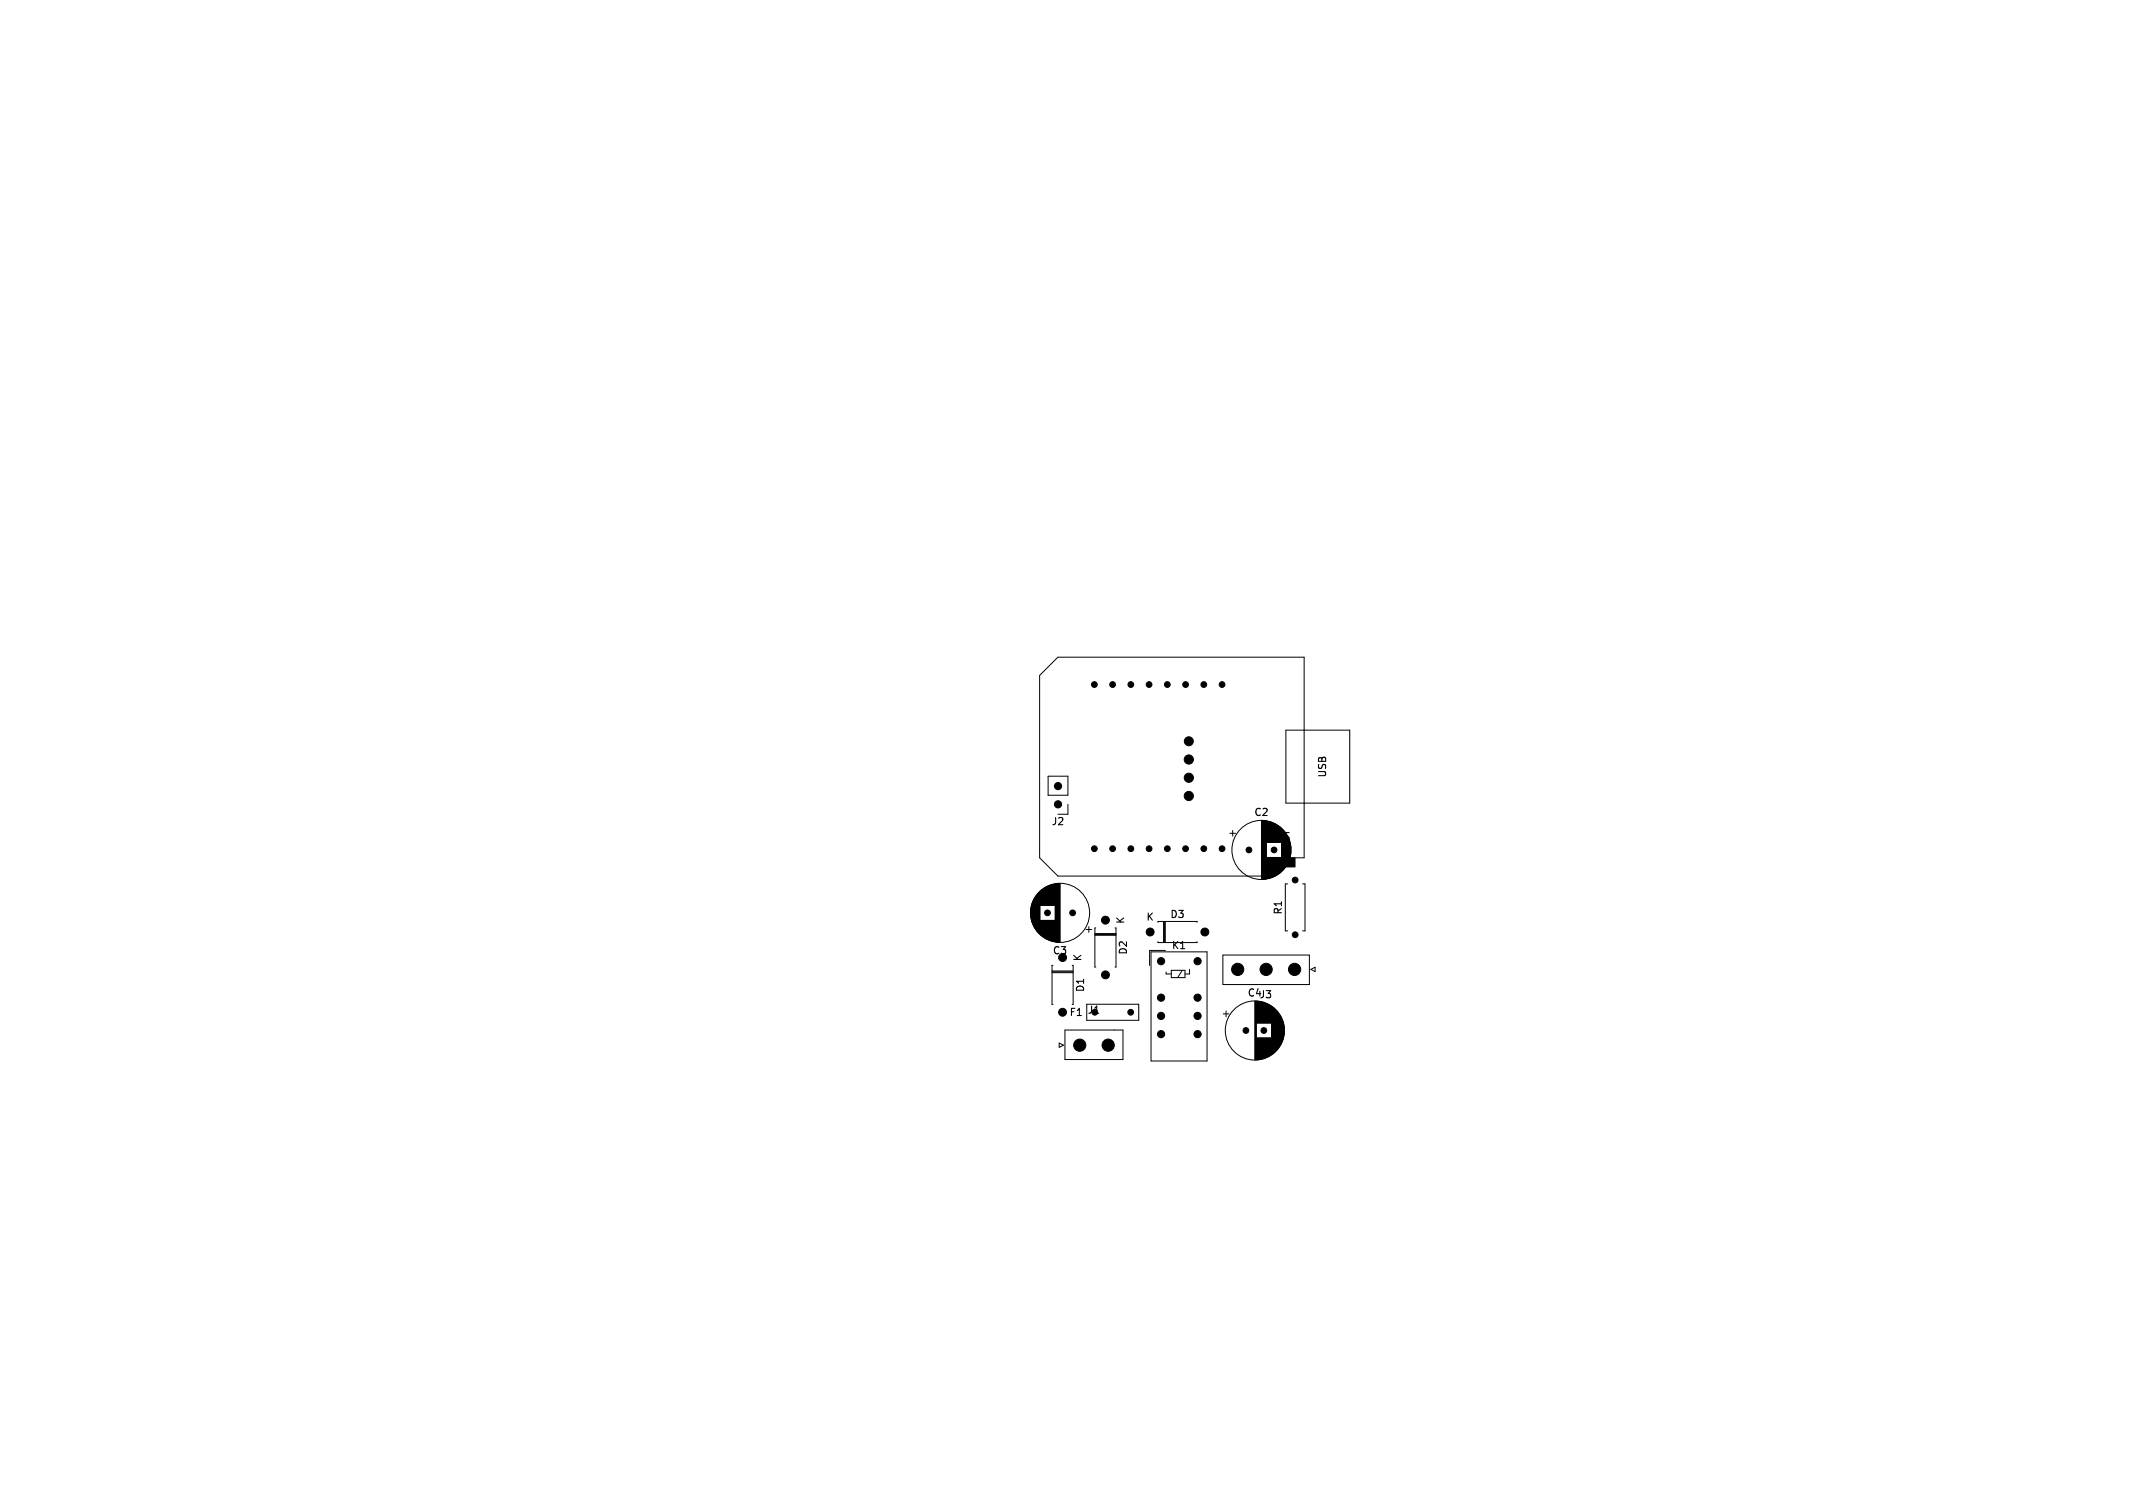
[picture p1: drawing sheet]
<svg xmlns="http://www.w3.org/2000/svg" width="297mm" height="210mm" viewBox="0 0 297 210" stroke-linecap="round" stroke-linejoin="round" font-family="sans-serif">
<defs><g id="words">
<g font-size="1.4">
<text x="174.6" y="113.8">C2</text>
<text x="184.9" y="108.4" transform="rotate(-90 184.9 108.4)">USB</text>
<text x="146.3" y="115.1">J2</text>
<text x="179.8" y="118.4" transform="rotate(-90 179.8 118.4)">RST</text>
<text x="156.7" y="128.8" transform="rotate(-90 156.7 128.8)">K</text>
<text x="159.5" y="128.4">K</text>
<text x="162.9" y="128">D3</text>
<text x="178.7" y="127.5" transform="rotate(-90 178.7 127.5)">R1</text>
<text x="146.5" y="133.1">C3</text>
<text x="150.8" y="134" transform="rotate(-90 150.8 134)">K</text>
<text x="157.1" y="133.1" transform="rotate(-90 157.1 133.1)">D2</text>
<text x="163.1" y="132.4">K1</text>
<text x="148.8" y="141.7">F1</text>
<text x="151.2" y="138.3" transform="rotate(-90 151.2 138.3)">D1</text>
<text x="151.3" y="141.4">J1</text>
<text x="173.6" y="139">C4J3</text>
</g>
</g></defs>
<g fill="none" stroke="#000" stroke-width=".14">
<path d="M145.9 108.1h2.8v2.6h-2.8zM148.7 112v1.4h-1.4M171.2 116h.8M171.6 115.6v.8M175.7 114.3v8.1M175.8 114.3v8.1M175.9 114.3v8.1M176 114.3v8.1M176.1 114.3v8.1M176.2 114.3v8.1M176.3 114.3v8.1M176.4 114.3v3"/>
<path d="M176.4 119.4v3M176.4 114.4v2.9M176.5 114.4v2.9M176.5 119.4v3M176.5 119.5h5.1v-28h-34.3l-2.5 2.6v25.4l2.5 2.5h29.2M176.5 119.4v2.9M176.6 114.4v2.9M176.6 119.4v2.9M176.7 114.4v2.9M176.7 119.4v2.9M176.8 114.4v2.9M176.8 119.4v2.9"/>
<path d="M176.8 114.5v2.8M176.9 114.5v2.8M176.9 119.4v2.9M176.9 119.4v2.8M177 114.5v2.8M177 119.4v2.8M177.1 114.5v2.8M177.1 119.4v2.8M177.1 114.6v2.7M177.2 114.6v2.7M177.2 119.4v2.8M177.2 119.4v2.7"/>
<path d="M177.3 114.6v2.7M177.3 119.4v2.7M177.4 114.7v2.6M177.4 119.4v2.7M177.4 119.4v2.6M177.5 114.7v2.6M177.5 119.4v2.6M177.6 114.8v2.5M177.6 119.4v2.6M177.6 119.4v2.5M177.7 114.8v2.5M177.7 119.4v2.5"/>
<path d="M177.8 114.9v2.4M177.8 119.4v2.5M177.8 119.4v2.4M177.9 114.9v2.4M177.9 119.4v2.4M177.9 115v2.3M178 115v2.3M178 119.4v2.3M178.1 115.1v2.2M178.1 119.4v2.3M178.1 119.4v2.2M178.2 115.1v2.2"/>
<path d="M178.2 119.4v2.2M178.2 115.2v2.1M178.3 115.2v2.1M178.3 119.4v2.1M178.4 119.4v2M178.5 115.4v5.9M178.5 115.5v5.8M178.6 115.5v5.7M178.7 115.6v5.5M178.7 115.7v5.4M178.8 115.7v5.3M178.8 115.8v5.2"/>
<path d="M178.9 115.8v5.1M178.9 115.9v5M178.9 115.9v4.9M179 116v4.8M179 116v4.7M179 101.7h8.9v10.1h-8.9zM179.1 116.1v4.6M179.1 116.1v4.5M179.1 116.2v4.3M179.2 116.3v4.2M179.2 116.3v4.1M179.3 116.4v3.9"/>
<path d="M179.3 116.5v3.8M179.3 116.6v3.6M179.4 116.6v3.5M179.4 116.7v3.3M179.5 116.8v3.1M179.5 116.9v2.9M179.5 117v2.7M179.6 117.1v2.5M179.6 117.3v2.2M179.7 117.4v1.9M179.7 117.6v1.5M179.7 117.8v1.1"/>
<path d="M143.5 126.6v1.1M143.6 126.4v1.5M143.6 126.2v1.9M143.6 126v2.2M143.7 125.9v2.5M143.7 125.8v2.7M143.8 125.7v2.9M143.8 125.6v3.1M143.8 125.5v3.3M143.9 125.4v3.5M143.9 125.3v3.6M144 125.2v3.8"/>
<path d="M144 125.2v3.9M144 125.1v4.1M144.1 125v4.2M144.1 125v4.3M144.2 124.9v4.5M144.2 124.8v4.6M144.2 124.8v4.7M144.3 124.7v4.8M144.3 124.7v4.9M144.4 124.6v5M144.4 124.6v5.1M144.4 124.5v5.2"/>
<path d="M144.5 124.5v5.3M144.5 124.4v5.4M144.6 124.4v5.5M144.6 124.3v5.6M144.6 124.3v5.7M144.7 124.3v5.7M144.7 124.2v5.8M144.8 124.2v5.9M144.8 124.1v6M144.8 124.1v2M144.8 128.2v1.9M144.9 124.1v2"/>
<path d="M144.9 128.2v2M144.9 124v2.1M145 124v2.1M145 128.2v2.1M145 123.9v2.2M145.1 123.9v2.2M145.1 128.2v2.1M145.1 128.2v2.2M145.2 123.8v2.3M145.2 128.2v2.2M145.2 128.2v2.3M145.3 123.8v2.3"/>
<path d="M145.3 128.2v2.3M145.3 123.7v2.4M145.4 123.7v2.4M145.4 128.2v2.3M145.4 128.2v2.4M145.5 123.6v2.5M145.5 128.2v2.4M145.6 123.6v2.5M145.6 128.2v2.5M145.6 123.5v2.6M145.7 123.5v2.6M145.7 128.2v2.5"/>
<path d="M145.7 128.2v2.6M145.8 123.5v2.6M145.8 128.2v2.6M145.8 123.4v2.7M145.9 123.4v2.7M145.9 128.2v2.6M146 123.4v2.7M146 128.2v2.7M146.1 123.3v2.8M146.1 128.2v2.7M146.2 123.3v2.8M146.2 128.2v2.7"/>
<path d="M146.2 128.2v2.8M146.3 123.3v2.8M146.3 128.2v2.8M146.4 123.2v2.9M146.4 128.2v2.8M146.5 123.2v2.9M146.5 128.2v2.9M146.5 135.2h2.9M146.5 135.3h2.9M146.5 135.5h2.9M146.6 123.2v2.9M146.6 128.2v2.9"/>
<path d="M146.6 134.4h-.1v5.5h.1M146.7 123.2v2.9M146.7 128.2v2.9M146.7 123.1v3M146.8 123.1v3M146.8 128.2v2.9M146.9 123.1v3M146.9 128.2v2.9M146.9 123.1v8.1M147 123.1v8.1M147.1 123.1v8.1M147.2 123.1v8.1"/>
<path d="M147.3 123.1v8.1M147.4 123.1v8.1M147.5 123v8.2M147.6 123v8.2M149.3 134.4h.1v5.5h-.1M151.2 129.4h.8M151.3 139.9h7.3v2.2h-7.3zM151.6 129v.8M152.5 130h2.9M152.5 130.1h2.9M152.5 130.3h2.9M152.6 129.2h-.1v5.5h.1"/>
<path d="M155.3 129.2h.1v5.5h-.1M160.3 132.6h7.8v15.2h-7.8zM161.2 128.5v-.2h5.5v.2M161.2 131.1v.2h5.5v-.2M162 128.3v3M162.1 128.3v3M162.3 128.3v3M162.3 132.4h-2.2v2.1M162.4 135.4v.2h.7M163.1 135.1h1.9v1h-1.9zM164.6 135.1l-.6 1M165.6 135v.6h-.6"/>
<path d="M170.3 133h12v4.1h-12zM174.7 139.4v8.2M174.8 139.4v8.2M174.9 139.4v8.2M175 139.4v3.1M175.1 139.4v3.1M175.2 139.5v3M175.3 139.5v3M175.4 139.5v3M175.5 139.5v3M175.6 139.5v3M175.7 139.5v3"/>
<path d="M175.7 139.6v2.9M175.8 139.6v2.9M175.9 139.6v2.9M176 139.6v2.9M176.1 139.6v2.9M176.1 139.7v2.8M176.2 139.7v2.8M176.3 139.7v2.8M176.3 139.8v2.7M176.4 139.8v2.7M176.5 139.8v2.7M176.6 139.9v2.6"/>
<path d="M176.7 139.9v2.6M176.8 140v2.5M179.3 123.1h-.3v6.5h.3M181.4 123.1h.3v6.5h-.3M182.5 135l.6-.3v.6zM147.5 145.3l.6 .3-.6 .3zM148.3 143.4h8.1v4.2h-8.1zM170.3 141.2h.8M170.7 140.8v.8M175 144.6v3M175.1 144.6v3M175.2 144.6v3"/>
<path d="M175.3 144.6v3M175.3 144.6v2.9M175.4 144.6v2.9M175.5 144.6v2.9M175.6 144.6v2.9M175.7 144.6v2.9M175.8 144.6v2.9M175.8 144.6v2.8M175.9 144.6v2.8M176 144.6v2.8M176.1 144.6v2.8M176.1 144.6v2.7"/>
<path d="M176.2 144.6v2.7M176.3 144.6v2.7M176.4 144.6v2.7M176.4 144.6v2.6M176.5 144.6v2.6M176.6 144.6v2.6M176.6 144.6v2.5M176.7 144.6v2.5M176.8 144.6v2.4M176.9 140v2.5M176.9 144.6v2.4M176.9 140.1v2.4"/>
<path d="M177 140.1v2.4M177 144.6v2.3M177.1 140.1v6.8M177.1 140.2v6.6M177.2 140.2v6.6M177.2 140.3v6.5M177.3 140.3v6.4M177.3 140.4v6.3M177.4 140.4v6.2M177.5 140.5v6.1M177.5 140.5v6M177.6 140.6v5.9"/>
<path d="M177.6 140.6v5.8M177.7 140.6v5.8M177.7 140.7v5.6M177.8 140.8v5.5M177.8 140.8v5.4M177.9 140.9v5.3M177.9 140.9v5.2M177.9 141v5.1M178 141v5M178 141.1v4.9M178.1 141.1v4.8M178.1 141.2v4.7"/>
<path d="M178.1 141.2v4.6M178.2 141.3v4.4M178.3 141.4v4.2M178.3 141.5v4M178.4 141.6v3.8M178.4 141.7v3.6M178.5 141.8v3.4M178.5 141.9v3.3M178.5 142v3.1M178.6 142.1v2.9M178.6 142.2v2.7M178.7 142.3v2.4"/>
<path d="M178.7 142.4v2.2M178.7 142.6v1.9M178.8 142.7v1.6M178.8 143v1"/>
<circle cx="175.7" cy="118.4" r="4.1"/>
<circle cx="147.6" cy="127.1" r="4.1"/>
<circle cx="174.7" cy="143.5" r="4.1"/>
</g>
<g fill="#000" stroke="#000" stroke-width=".14">
<path d="M177.8 119.5h2.5v1.2h-2.5z"/>
<circle cx="152.4" cy="95.3" r=".4"/>
<circle cx="154.9" cy="95.3" r=".4"/>
<circle cx="157.5" cy="95.3" r=".4"/>
<circle cx="160" cy="95.3" r=".4"/>
<circle cx="162.5" cy="95.3" r=".4"/>
<circle cx="165.1" cy="95.3" r=".4"/>
<circle cx="167.6" cy="95.3" r=".4"/>
<circle cx="170.2" cy="95.3" r=".4"/>
<circle cx="147.3" cy="112" r=".5"/>
<circle cx="147.3" cy="109.5" r=".5"/>
<circle cx="152.4" cy="118.2" r=".4"/>
<circle cx="154.9" cy="118.2" r=".4"/>
<circle cx="157.5" cy="118.2" r=".4"/>
<circle cx="160" cy="118.2" r=".4"/>
<circle cx="162.5" cy="118.2" r=".4"/>
<circle cx="165.1" cy="118.2" r=".4"/>
<circle cx="165.5" cy="103.2" r=".62"/>
<circle cx="165.5" cy="105.8" r=".64"/>
<circle cx="165.5" cy="110.9" r=".64"/>
<circle cx="165.5" cy="108.3" r=".64"/>
<circle cx="167.6" cy="118.2" r=".4"/>
<circle cx="170.2" cy="118.2" r=".4"/>
<circle cx="173.9" cy="118.4" r=".4"/>
<circle cx="177.4" cy="118.4" r=".4"/>
<circle cx="145.9" cy="127.1" r=".4"/>
<circle cx="148" cy="133.4" r=".55"/>
<circle cx="149.4" cy="127.1" r=".4"/>
<circle cx="153.9" cy="128.1" r=".55"/>
<circle cx="153.9" cy="135.8" r=".55"/>
<circle cx="160.1" cy="129.8" r=".55"/>
<circle cx="161.7" cy="138.9" r=".5"/>
<circle cx="161.7" cy="133.9" r=".5"/>
<circle cx="166.8" cy="133.9" r=".5"/>
<circle cx="166.8" cy="138.9" r=".5"/>
<circle cx="167.8" cy="129.8" r=".55"/>
<circle cx="172.3" cy="135" r=".85"/>
<circle cx="176.3" cy="135" r=".85"/>
<circle cx="180.3" cy="135" r=".85"/>
<circle cx="180.3" cy="122.6" r=".4"/>
<circle cx="180.3" cy="130.2" r=".4"/>
<circle cx="148" cy="141" r=".55"/>
<circle cx="150.3" cy="145.6" r=".85"/>
<circle cx="154.3" cy="145.6" r=".85"/>
<circle cx="157.4" cy="141" r=".4"/>
<circle cx="161.7" cy="141.5" r=".5"/>
<circle cx="161.7" cy="144" r=".5"/>
<circle cx="166.8" cy="141.5" r=".5"/>
<circle cx="166.8" cy="144" r=".5"/>
<circle cx="173.5" cy="143.5" r=".4"/>
<circle cx="176" cy="143.5" r=".4"/>
</g>
<use href="#words"/>
</svg>
